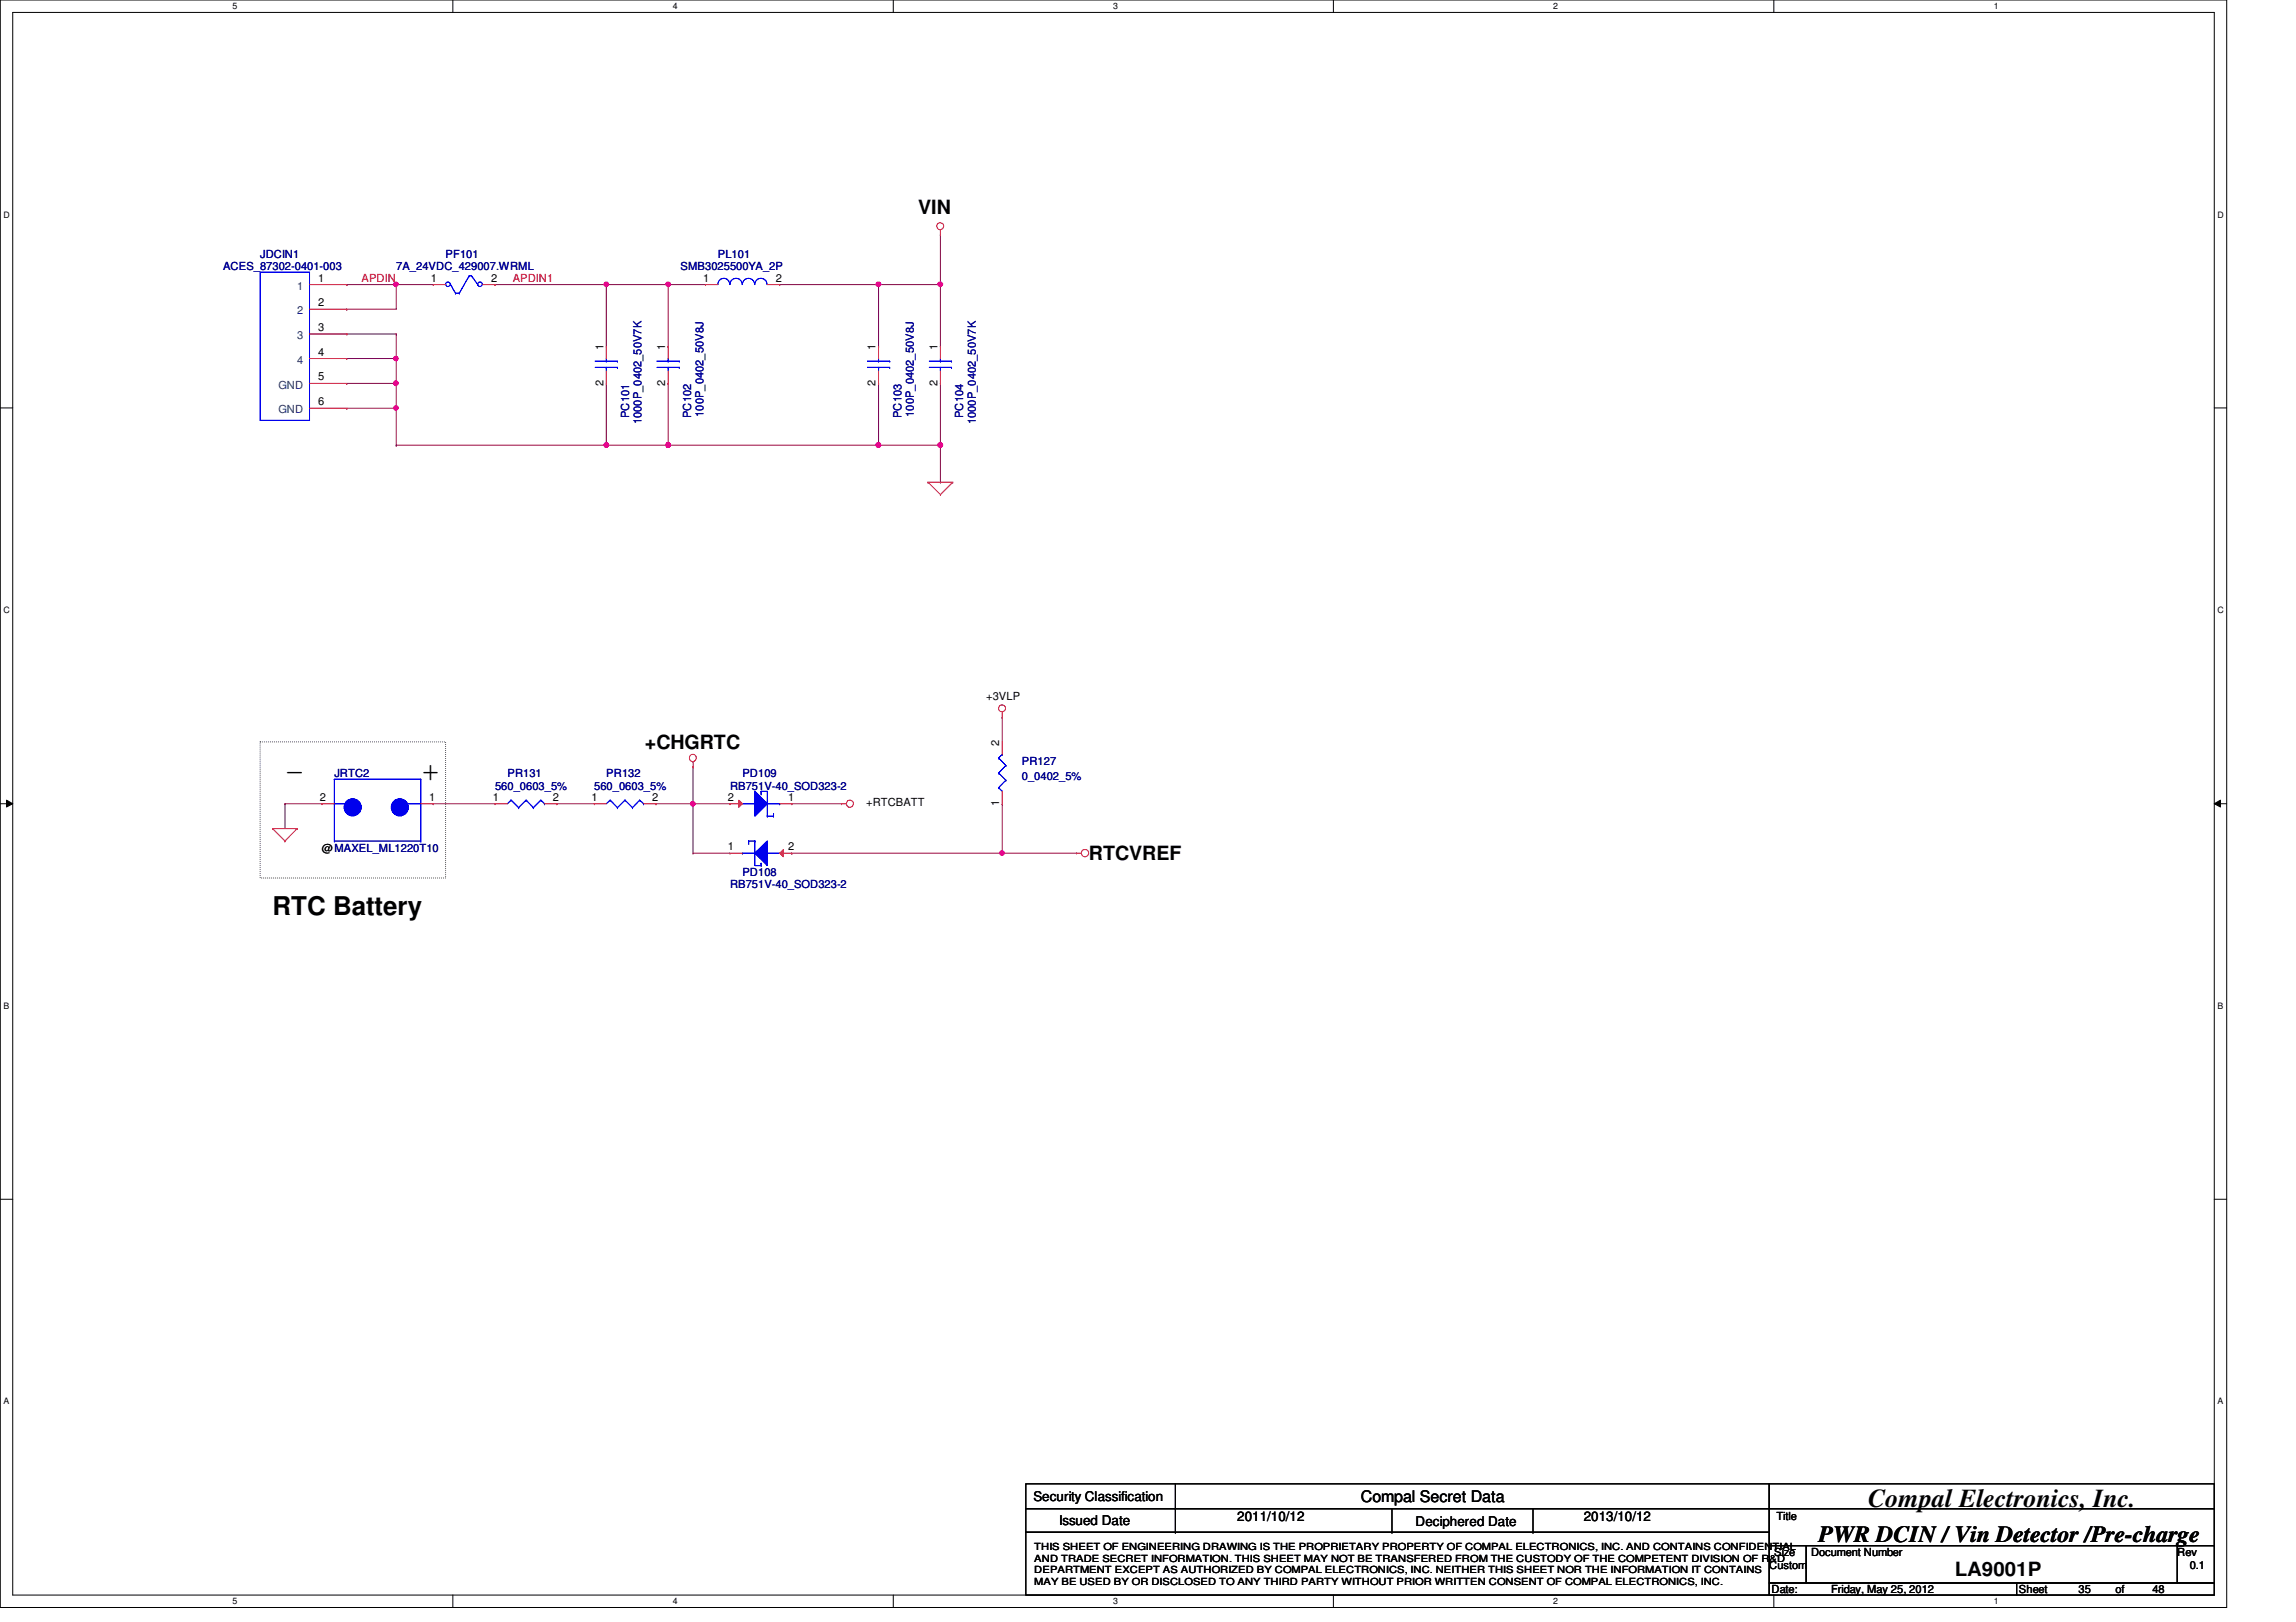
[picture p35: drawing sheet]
<svg xmlns="http://www.w3.org/2000/svg" width="297mm" height="210mm" viewBox="0 0 297 210" stroke-linecap="round" stroke-linejoin="round" font-family="sans-serif">
<defs><g id="words">
<g font-size="4.3">
<text x="36.9" y="101">-</text>
<text x="54.4" y="101">+</text>
</g>
<g font-size="3.3">
<text x="35.3" y="118.4">RTC Battery</text>
<text x="241.7" y="195.1">Compal Electronics, Inc.</text>
</g>
<text font-size="3" x="235.3" y="199.6">PWR DCIN / Vin Detector /Pre-charge</text>
<g font-size="2.5">
<text x="118.8" y="27.6">VIN</text>
<text x="83.4" y="96.9">+CHGRTC</text>
<text x="140.9" y="111.3">RTCVREF</text>
<text x="252.9" y="204">LA9001P</text>
</g>
<text font-size="2.1" x="176.1" y="194.4">Compal Secret Data</text>
<g font-size="1.7">
<text x="133.7" y="194.3">Security Classification</text>
<text x="137" y="197.3">Issued Date</text>
<text x="160.1" y="196.8">2011/10/12</text>
<text x="183.1" y="197.5">Deciphered Date</text>
<text x="204.9" y="196.8">2013/10/12</text>
</g>
<g font-size="1.4" fill="#000080">
<text x="28.9" y="35">ACES_87302-0401-003</text>
<text x="33.7" y="33.4">JDCIN1</text>
<text x="51.3" y="35">7A_24VDC_429007.WRML</text>
<text x="57.7" y="33.4">PF101</text>
<text x="88" y="35">SMB3025500YA_2P</text>
<text x="92.9" y="33.4">PL101</text>
<text x="91" y="53.9" transform="rotate(-90 91 53.9)">100P_0402_50V8J</text>
<text x="118.2" y="53.9" transform="rotate(-90 118.2 53.9)">100P_0402_50V8J</text>
<text x="81.4" y="54.1" transform="rotate(-90 81.4 54.1)">PC101</text>
<text x="83" y="54.9" transform="rotate(-90 83 54.9)">1000P_0402_50V7K</text>
<text x="89.4" y="54.1" transform="rotate(-90 89.4 54.1)">PC102</text>
<text x="116.6" y="54.1" transform="rotate(-90 116.6 54.1)">PC103</text>
<text x="124.6" y="54.1" transform="rotate(-90 124.6 54.1)">PC104</text>
<text x="126.2" y="54.9" transform="rotate(-90 126.2 54.9)">1000P_0402_50V7K</text>
<text x="43.3" y="100.6">JRTC2</text>
<text x="65.7" y="100.6">PR131</text>
<text x="78.4" y="100.6">PR132</text>
<text x="96.1" y="100.6">PD109</text>
<text x="132.2" y="99">PR127</text>
<text x="132.2" y="100.9">0_0402_5%</text>
<text x="64" y="102.2">560_0603_5%</text>
<text x="76.9" y="102.2">560_0603_5%</text>
<text x="94.4" y="102.2">RB751V-40_SOD323-2</text>
<text x="96.1" y="113.4">PD108</text>
<text x="94.4" y="115">RB751V-40_SOD323-2</text>
</g>
<g font-size="1.4" fill="#004080">
<text x="38.4" y="40.7">2</text>
<text x="38.4" y="37.5">1</text>
<text x="38.4" y="47.1">4</text>
<text x="38.4" y="43.9">3</text>
<text x="36" y="50.3">GND</text>
<text x="36" y="53.5">GND</text>
</g>
<g font-size="1.4">
<text x="41.1" y="39.6">2</text>
<text x="41.1" y="36.4">1</text>
<text x="55.7" y="36.4">1</text>
<text x="63.5" y="36.4">2</text>
<text x="91" y="36.4">1</text>
<text x="100.4" y="36.4">2</text>
<text x="41.1" y="46">4</text>
<text x="41.1" y="42.8">3</text>
<text x="78.1" y="45.3" transform="rotate(-90 78.1 45.3)">1</text>
<text x="86.1" y="45.3" transform="rotate(-90 86.1 45.3)">1</text>
<text x="113.3" y="45.3" transform="rotate(-90 113.3 45.3)">1</text>
<text x="121.3" y="45.3" transform="rotate(-90 121.3 45.3)">1</text>
<text x="41.1" y="49.2">5</text>
<text x="41.1" y="52.5">6</text>
<text x="78.1" y="49.9" transform="rotate(-90 78.1 49.9)">2</text>
<text x="86.1" y="49.9" transform="rotate(-90 86.1 49.9)">2</text>
<text x="113.3" y="49.9" transform="rotate(-90 113.3 49.9)">2</text>
<text x="121.3" y="49.9" transform="rotate(-90 121.3 49.9)">2</text>
<text x="127.6" y="90.6">+3VLP</text>
<text x="129.3" y="96.5" transform="rotate(-90 129.3 96.5)">2</text>
<text x="41.4" y="103.6">2</text>
<text x="55.5" y="103.6">1</text>
<text x="63.8" y="103.6">1</text>
<text x="71.5" y="103.6">2</text>
<text x="76.5" y="103.6">1</text>
<text x="84.4" y="103.6">2</text>
<text x="94.1" y="103.6">2</text>
<text x="102" y="103.6">1</text>
<text x="112.1" y="104.3">+RTCBATT</text>
<text x="129.3" y="104.3" transform="rotate(-90 129.3 104.3)">1</text>
<text x="41.7" y="110.2">@MAXEL_ML1220T10</text>
<text x="94.1" y="110">1</text>
<text x="102" y="110">2</text>
<text x="229.8" y="196.8">Title</text>
<text x="228.9" y="203">Custom</text>
<text x="229.5" y="201.4">Size</text>
<text x="234.3" y="201.4">Document Number</text>
<text x="281.7" y="201.4">Rev</text>
<text x="283.3" y="203">0.1</text>
<text x="229.2" y="206.2">Date:</text>
<text x="236.9" y="206.2">Friday, May 25, 2012</text>
<text x="261.2" y="206.2">Sheet</text>
<text x="268.9" y="206.2">35</text>
<text x="273.7" y="206.2">of</text>
<text x="278.5" y="206.2">48</text>
</g>
<g font-size="1.4" fill="#f00">
<text x="46.8" y="36.5">APDIN</text>
<text x="66.3" y="36.5">APDIN1</text>
</g>
<g font-size="1.3">
<text x="133.8" y="200.6">THIS SHEET OF ENGINEERING DRAWING IS THE PROPRIETARY PROPERTY OF COMPAL ELECTRONICS, INC. AND CONTAINS CONFIDENTIAL</text>
<text x="133.8" y="202.1">AND TRADE SECRET INFORMATION. THIS SHEET MAY NOT BE TRANSFERED FROM THE CUSTODY OF THE COMPETENT DIVISION OF R&amp;D</text>
<text x="133.8" y="203.6">DEPARTMENT EXCEPT AS AUTHORIZED BY COMPAL ELECTRONICS, INC. NEITHER THIS SHEET NOR THE INFORMATION IT CONTAINS</text>
<text x="133.8" y="205.1">MAY BE USED BY OR DISCLOSED TO ANY THIRD PARTY WITHOUT PRIOR WRITTEN CONSENT OF COMPAL ELECTRONICS, INC.</text>
</g>
<g font-size="1.1">
<text x="30.1" y="1.1">5</text>
<text x="87" y="1.1">4</text>
<text x="144" y="1.1">3</text>
<text x="201" y="1.1">2</text>
<text x="257.9" y="1.1">1</text>
<text x=".5" y="28.2">D</text>
<text x="286.9" y="28.2">D</text>
<text x=".5" y="79.3">C</text>
<text x="286.9" y="79.3">C</text>
<text x=".5" y="130.6">B</text>
<text x="286.9" y="130.6">B</text>
<text x=".5" y="181.7">A</text>
<text x="286.9" y="181.7">A</text>
<text x="30.1" y="207.6">5</text>
<text x="87" y="207.6">4</text>
<text x="144" y="207.6">3</text>
<text x="201" y="207.6">2</text>
<text x="257.9" y="207.6">1</text>
</g>
</g></defs>
<path d="M0 0h288.1v208h-288.1zM1.6 1.6h284.9v204.8h-284.9z" fill="none" stroke="#000" stroke-width=".13"/>
<g fill="#fff">
<path d="M30.1 .2h.6v1.2h-.6z"/>
<path d="M30.1 206.6h.6v1.2h-.6z"/>
</g>
<path d="M58.6 0v1.6M58.6 206.4v1.6" fill="none" stroke="#000" stroke-width=".13"/>
<g fill="#fff">
<path d="M87 .2h.6v1.2h-.6z"/>
<path d="M87 206.6h.6v1.2h-.6z"/>
</g>
<path d="M115.6 0v1.6M115.6 206.4v1.6" fill="none" stroke="#000" stroke-width=".13"/>
<g fill="#fff">
<path d="M144 .2h.6v1.2h-.6z"/>
<path d="M144 206.6h.6v1.2h-.6z"/>
</g>
<path d="M172.5 0v1.6M172.5 206.4v1.6" fill="none" stroke="#000" stroke-width=".13"/>
<g fill="#fff">
<path d="M201 .2h.5v1.2h-.5z"/>
<path d="M201 206.6h.5v1.2h-.5z"/>
</g>
<path d="M229.5 0v1.6M229.5 206.4v1.6" fill="none" stroke="#000" stroke-width=".13"/>
<g fill="#fff">
<path d="M257.9 .2h.6v1.2h-.6z"/>
<path d="M257.9 206.6h.6v1.2h-.6z"/>
<path d="M.5 27.2h.7v1.2h-.7z"/>
<path d="M286.9 27.2h.8v1.2h-.8z"/>
<path d="M.5 78.4h.7v1.1h-.7z"/>
<path d="M286.9 78.4h.8v1.1h-.8z"/>
</g>
<path d="M0 52.8h1.6M286.5 52.8h1.6" fill="none" stroke="#000" stroke-width=".13"/>
<g fill="#fff">
<path d="M.5 129.6h.7v1.2h-.7z"/>
<path d="M286.9 129.6h.7v1.2h-.7z"/>
</g>
<path d="M0 104h1.6M.8 103.5l.8 .5-.8 .4zM286.5 104l.8-.5v.9zM286.5 104h1.6" fill="none" stroke="#000" stroke-width=".13"/>
<path d="M.8 103.5l.8 .5-.8 .4zM286.5 104l.8-.5v.9z" fill="#000"/>
<g fill="#fff">
<path d="M.5 180.8h.7v1.1h-.7z"/>
<path d="M286.9 180.8h.7v1.1h-.7z"/>
</g>
<path d="M0 155.2h1.6M286.5 155.2h1.6" fill="none" stroke="#000" stroke-width=".13"/>
<path d="M33.7 96h24v17.6h-24z" fill="none" stroke="#000" stroke-width=".13" stroke-dasharray="0 .3"/>
<g fill="none" stroke="#800040" stroke-width=".13">
<path d="M129.7 92.8h.1M129.7 92.8v3.2M36.9 104h.1M36.9 104h4.8M36.9 104v3.2M56 104h.1M56 104h8M72 104h.1M72 104h4.9M84.9 104h.1M84.9 104h4.8M89.7 110.4h.1"/>
<path d="M89.7 104h.1M89.7 110.4h4.7M89.7 104v6.4M102.4 110.4h.1M129.7 104h.1M129.7 104v6.4h-27.3"/>
</g>
<circle cx="89.6" cy="104" r=".31" fill="#f0f"/>
<circle cx="89.6" cy="104" r=".31" fill="none" stroke="#f0f" stroke-width=".13"/>
<path d="M129.7 110.4h.1M129.7 110.4h9.6" fill="none" stroke="#800040" stroke-width=".13"/>
<circle cx="129.6" cy="110.4" r=".31" fill="#f0f"/>
<circle cx="129.6" cy="110.4" r=".31" fill="none" stroke="#f0f" stroke-width=".13"/>
<path d="M44.9 49.6h.1M51.3 46.4h.1M51.3 46.4v3.2h-6.4M89.7 99.2h.1M89.7 99.2v4.8M89.7 104h.1M89.7 104h4.7M102.4 104h.1M102.4 104h6.5" fill="none" stroke="#800040" stroke-width=".13"/>
<circle cx="51.2" cy="46.4" r=".3" fill="#f0f"/>
<circle cx="51.2" cy="46.4" r=".3" fill="none" stroke="#f0f" stroke-width=".13"/>
<path d="M44.9 52.8h.1M44.9 52.8h6.4" fill="none" stroke="#800040" stroke-width=".13"/>
<circle cx="51.2" cy="52.8" r=".3" fill="#f0f"/>
<circle cx="51.2" cy="52.8" r=".3" fill="none" stroke="#f0f" stroke-width=".13"/>
<path d="M64 36.8h.1M64 36.8h22.4M78.4 36.8h.1M100.9 36.8h.1M100.9 36.8h12.8M51.3 57.6h.1M51.3 52.8v4.8M51.3 57.6h27.1M86.4 57.6h.1M86.4 57.6h27.3" fill="none" stroke="#800040" stroke-width=".13"/>
<circle cx="86.4" cy="57.6" r=".31" fill="#f0f"/>
<circle cx="86.4" cy="57.6" r=".31" fill="none" stroke="#f0f" stroke-width=".13"/>
<path d="M121.7 36.8h.1M121.7 36.8v8M121.7 57.6h.1M121.7 49.6v8" fill="none" stroke="#800040" stroke-width=".13"/>
<circle cx="121.6" cy="57.6" r=".32" fill="#f0f"/>
<circle cx="121.6" cy="57.6" r=".32" fill="none" stroke="#f0f" stroke-width=".13"/>
<path d="M78.4 57.6h.1M78.4 57.6h8" fill="none" stroke="#800040" stroke-width=".13"/>
<circle cx="86.4" cy="57.6" r=".31" fill="#f0f"/>
<circle cx="86.4" cy="57.6" r=".31" fill="none" stroke="#f0f" stroke-width=".13"/>
<circle cx="78.4" cy="57.6" r=".31" fill="#f0f"/>
<circle cx="78.4" cy="57.6" r=".31" fill="none" stroke="#f0f" stroke-width=".13"/>
<path d="M78.4 36.8h.1M78.4 36.8v8M86.4 36.8h.1M86.4 36.8v8" fill="none" stroke="#800040" stroke-width=".13"/>
<circle cx="78.4" cy="36.8" r=".3" fill="#f0f"/>
<circle cx="78.4" cy="36.8" r=".3" fill="none" stroke="#f0f" stroke-width=".13"/>
<path d="M86.4 36.8h.1M86.4 36.8h4.9" fill="none" stroke="#800040" stroke-width=".13"/>
<circle cx="86.4" cy="36.8" r=".3" fill="#f0f"/>
<circle cx="86.4" cy="36.8" r=".3" fill="none" stroke="#f0f" stroke-width=".13"/>
<path d="M113.7 36.8h.1M113.7 36.8v8M113.7 36.8h8M78.4 49.6h.1M78.4 49.6v8M86.4 49.6h.1M86.4 49.6v8M113.7 49.6h.1M113.7 49.6v8" fill="none" stroke="#800040" stroke-width=".13"/>
<circle cx="113.6" cy="36.8" r=".31" fill="#f0f"/>
<circle cx="113.6" cy="36.8" r=".31" fill="none" stroke="#f0f" stroke-width=".13"/>
<path d="M113.7 57.6h.1M113.7 57.6h8" fill="none" stroke="#800040" stroke-width=".13"/>
<circle cx="113.6" cy="57.6" r=".32" fill="#f0f"/>
<circle cx="113.6" cy="57.6" r=".32" fill="none" stroke="#f0f" stroke-width=".13"/>
<path d="M51.3 36.8h.1M51.3 36.8h4.7M121.7 30.4h.1M121.7 30.4v6.4M44.9 43.2h.1M44.9 46.4h.1M44.9 43.2h6.4M51.3 43.2h.1M51.3 43.2v3.2h-6.4" fill="none" stroke="#800040" stroke-width=".13"/>
<circle cx="121.6" cy="36.8" r=".31" fill="#f0f"/>
<circle cx="121.6" cy="36.8" r=".31" fill="none" stroke="#f0f" stroke-width=".13"/>
<path d="M44.9 36.8h.1M44.9 36.8h6.4M51.3 36.8h.1M51.3 36.8v3.2h-6.4M44.9 40h.1" fill="none" stroke="#800040" stroke-width=".13"/>
<circle cx="51.2" cy="36.8" r=".3" fill="#f0f"/>
<circle cx="51.2" cy="36.8" r=".3" fill="none" stroke="#f0f" stroke-width=".13"/>
<path d="M51.3 49.6h.1M51.3 49.6v3.2" fill="none" stroke="#800040" stroke-width=".13"/>
<circle cx="51.2" cy="49.6" r=".31" fill="#f0f"/>
<circle cx="51.2" cy="49.6" r=".31" fill="none" stroke="#f0f" stroke-width=".13"/>
<path d="M121.7 57.6v4.8M121.7 62.4h.1" fill="none" stroke="#800040" stroke-width=".13"/>
<g fill="none" stroke="#f00" stroke-width=".13">
<path d="M121.7 30.4h.1M121.7 29.8v.6M78.4 44.8h.1M78.4 49.6h.1M78.4 44.8v1.6M78.4 48v1.6M121.7 44.8h.1M121.7 49.6h.1M121.7 44.8v1.6M121.7 48v1.6M120.1 62.4h.1M120.1 62.4h3.2"/>
<path d="M120.1 62.4l1.6 1.6M121.7 64h.1M123.3 62.4h.1M123.3 62.4l-1.6 1.6M89.7 99.2h.1M89.7 98.6v.6M129.7 92.8h.1M129.7 92.2v.6M35.3 107.2h.1M35.3 107.2h3.1M35.3 107.2l1.6 1.6M36.9 108.8h.1"/>
<path d="M38.4 107.2h.1M38.4 107.2l-1.5 1.6M108.9 104h.1M108.9 104h.6M139.3 110.4h.1M139.3 110.4h.6"/>
<circle cx="121.6" cy="29.3" r=".45"/>
<circle cx="89.6" cy="98.1" r=".46"/>
<circle cx="129.6" cy="91.7" r=".45"/>
<circle cx="109.9" cy="104" r=".46"/>
<circle cx="140.4" cy="110.4" r=".47"/>
</g>
<g fill="none" stroke="#000" stroke-width=".13">
<path d="M132.7 192h96.2v3.2h-96.2zM132.7 195.2h96.2v3.1h-96.2zM132.7 198.3h96.2v8.1h-96.2zM152.1 195.2h.1M152.1 198.3h.1M152.1 192v6.3M180.1 198.3h.1M180.1 195.2v3.1M198.3 198.3h.1M198.3 195.2v3.1M228.9 192h57.6v3.2h-57.6zM228.9 195.2h57.6v4.8h-57.6z"/>
<path d="M228.9 200h4.8v4.9h-4.8zM228.9 204.9h32v1.5h-32zM233.7 200h48v4.9h-48zM260.9 204.9h25.6v1.5h-25.6zM281.7 200h4.8v4.9h-4.8z"/>
</g>
<g fill="none" stroke="#00f" stroke-width=".13">
<path d="M77 47.5h2.9M77 46.7h2.9M78.4 46.7h.1M78.4 47.5h.1M78.4 46.4v.3M78.4 47.5v.5M79.9 47.5h.1M79.9 46.7h.1M120.2 47.5h2.9M120.2 46.7h2.9M121.7 46.7h.1M121.7 47.5h.1"/>
<path d="M121.7 46.4v.3M121.7 47.5v.5M123.1 47.5h.1M123.1 46.7h.1"/>
</g>
<circle cx="45.6" cy="104.5" r="1.1" fill="#00f"/>
<circle cx="45.6" cy="104.5" r="1.1" fill="none" stroke="#00f" stroke-width=".13"/>
<circle cx="51.7" cy="104.5" r="1.1" fill="#00f"/>
<g fill="none" stroke="#00f" stroke-width=".13">
<path d="M43.3 108.8h.1M43.3 100.8h.1M43.3 104h.1M43.3 100.8v8M43.3 108.8h11.1M43.3 100.8h11.1M43.3 104h1.4M52.7 104h1.7M54.4 108.8h.1M54.4 100.8h.1M54.4 104h.1M54.4 100.8v8"/>
<circle cx="51.7" cy="104.5" r="1.1"/>
</g>
<circle cx="45.6" cy="104.5" r="1.1" fill="#00f"/>
<circle cx="45.6" cy="104.5" r="1.1" fill="none" stroke="#00f" stroke-width=".13"/>
<circle cx="51.7" cy="104.5" r="1.1" fill="#00f"/>
<g fill="none" stroke="#00f" stroke-width=".13">
<path d="M43.3 108.8h.1M43.3 100.8h.1M43.3 104h.1M43.3 100.8v8M43.3 108.8h11.1M43.3 100.8h11.1M43.3 104h1.4M52.7 104h1.7M54.4 108.8h.1M54.4 100.8h.1M54.4 104h.1M54.4 100.8v8"/>
<path d="M66.1 103.5h.1M66.1 103.5l-.4 .5M66.1 103.5l1 1M67.1 104.5h.1M68.1 103.5h.1M68.1 103.5l-1 1M68.1 103.5l.9 1M69 104.5h.1M70 103.5h.1M70 103.5l-1 1M70 103.5l.4 .5M70.4 104h.1"/>
<circle cx="51.7" cy="104.5" r="1.1"/>
</g>
<path d="M41.7 104h.1M41.7 104h1.6M54.4 104h1.6M56 104h.1M64 104h.1M64 104h1.7M70.4 104h1.6M72 104h.1" fill="none" stroke="#f00" stroke-width=".13"/>
<path d="M97.7 102.4l1.6 1.6-1.6 1.6z" fill="#00f"/>
<g fill="none" stroke="#00f" stroke-width=".13">
<path d="M96.1 104h1.6M97.7 102.4l1.6 1.6-1.6 1.6zM97.7 104h.1M98.5 102.4h.1M98.5 102.7h.1M98.5 102.4h.8v3.2M98.5 102.4v.3M99.3 105.6h.1M99.3 104h1.6M99.3 105.6h.8M100.1 105.6h.1M100.1 105.3h.1"/>
<path d="M100.1 105.3v.3M100.9 104h.1"/>
</g>
<path d="M97.7 102.4l1.6 1.6-1.6 1.6z" fill="#00f"/>
<g fill="none" stroke="#00f" stroke-width=".13">
<path d="M96.1 104h1.6M97.7 102.4l1.6 1.6-1.6 1.6zM97.7 104h.1M98.5 102.4h.1M98.5 102.7h.1M98.5 102.4h.8v3.2M98.5 102.4v.3M99.3 105.6h.1M99.3 104h1.6M99.3 105.6h.8M100.1 105.6h.1M100.1 105.3h.1"/>
<path d="M100.1 105.3v.3M100.9 104h.1"/>
</g>
<path d="M100.9 104h1.5M102.4 104h.1" fill="none" stroke="#f00" stroke-width=".13"/>
<path d="M95.6 103.5l.5 .5-.5 .5z" fill="#f00"/>
<g fill="none" stroke="#f00" stroke-width=".13">
<path d="M40 36.8h4.9M44.9 36.8h.1M40 46.4h4.9M40 40h4.9M40 43.2h4.9M40 49.6h4.9M40 52.8h4.9M44.9 46.4h.1M44.9 40h.1M44.9 43.2h.1M44.9 49.6h.1M44.9 52.8h.1"/>
<path d="M76.9 104h.1M76.9 104h1.5M83.3 104h1.6M84.9 104h.1M94.4 104h.1M94.4 104h1.7M95.6 103.5l.5 .5-.5 .5z"/>
</g>
<g fill="none" stroke="#00f" stroke-width=".13">
<path d="M33.7 35.2h6.3v19.2h-6.3zM78.9 103.5h.1M78.9 103.5l-.5 .5M78.9 103.5l1 1M79.9 104.5h.1M80.9 103.5h.1M80.9 103.5l-1 1M80.9 103.5l.9 1M81.8 104.5h.1M82.8 103.5h.1M82.8 103.5l-1 1M82.8 103.5l.5 .5"/>
<path d="M83.3 104h.1"/>
</g>
<path d="M97.7 110.4l1.6-1.6v3.2z" fill="#00f"/>
<g fill="none" stroke="#00f" stroke-width=".13">
<path d="M96.1 110.4h.1M96.1 110.4h1.6M96.9 108.8h.1M96.9 109.1h.1M96.9 108.8h.8M96.9 108.8v.3M97.7 110.4l1.6-1.6v3.2zM97.7 108.8h.1M97.7 108.8v3.2h.8M98.5 112h.1M98.5 111.7h.1M98.5 111.7v.3"/>
<path d="M99.3 110.4h.1M99.3 110.4h1.6"/>
</g>
<path d="M97.7 110.4l1.6-1.6v3.2z" fill="#00f"/>
<g fill="none" stroke="#00f" stroke-width=".13">
<path d="M96.1 110.4h.1M96.1 110.4h1.6M96.9 108.8h.1M96.9 109.1h.1M96.9 108.8h.8M96.9 108.8v.3M97.7 110.4l1.6-1.6v3.2zM97.7 108.8h.1M97.7 108.8v3.2h.8M98.5 112h.1M98.5 111.7h.1M98.5 111.7v.3"/>
<path d="M99.3 110.4h.1M99.3 110.4h1.6"/>
</g>
<path d="M94.4 110.4h.1M94.4 110.4h1.7" fill="none" stroke="#f00" stroke-width=".13"/>
<path d="M100.9 110.4l.4-.5v1z" fill="#f00"/>
<g fill="none" stroke="#f00" stroke-width=".13">
<path d="M56 36.8h.1M56 36.8h1.7M62.4 36.8h1.6M64 36.8h.1M91.3 36.8h.1M91.3 36.8h1.6M99.3 36.8h1.6M100.9 36.8h.1M86.4 44.8h.1M86.4 49.6h.1M86.4 44.8v1.6M86.4 48v1.6"/>
<path d="M113.7 44.8h.1M113.7 49.6h.1M113.7 44.8v1.6M113.7 48v1.6M129.7 96h.1M129.7 96v1.6M100.9 110.4l.4-.5v1zM100.9 110.4h1.5M102.4 110.4h.1M129.7 104h.1M129.7 102.4v1.6"/>
</g>
<g fill="none" stroke="#00f" stroke-width=".13">
<path d="M58.3 36.8l.6 1.1M58.9 37.9h.1M58.9 37.9h.5M59.4 37.9h.1M60.7 35.7h.1M60.7 35.7l-1.3 2.2M60.7 35.7h.3M61 35.7h.1M61 35.7l.8 1.1M61.8 36.8h.1M92.9 36.8a.76 .76 0 0 1 .7-.8 .76 .76 0 0 1 .8 .8M94.4 36.8a.78 .78 0 0 1 .8-.8 .78 .78 0 0 1 .8 .8"/>
<path d="M96.1 36.8a.78 .78 0 0 1 .7-.8 .78 .78 0 0 1 .8 .8M97.7 36.8a.78 .78 0 0 1 .7-.8 .78 .78 0 0 1 .8 .8M85 47.5h2.9M85 46.7h2.9M86.4 46.7h.1M86.4 47.5h.1M86.4 46.4v.3M86.4 47.5v.5M87.9 47.5h.1M87.9 46.7h.1M112.2 47.5h2.9M112.2 46.7h2.9"/>
<path d="M113.7 46.7h.1M113.7 47.5h.1M113.7 46.4v.3M113.7 47.5v.5M115.1 47.5h.1M115.1 46.7h.1M129.2 98.1h.1M129.2 98.1l.9 1M129.7 97.6h.1M129.7 97.6l-.5 .5M130.1 99.1h.1M130.1 99.1l-.9 .9"/>
<path d="M129.2 101.9h.1M129.2 100h.1M129.2 101.9l.5 .5M129.2 100l.9 1M130.1 101h.1M130.1 101l-.9 .9"/>
<circle cx="58" cy="36.8" r=".3"/>
<circle cx="62.1" cy="36.8" r=".3"/>
</g>
<circle cx="89.6" cy="104" r=".31" fill="#f0f"/>
<circle cx="89.6" cy="104" r=".31" fill="none" stroke="#f0f" stroke-width=".13"/>
<circle cx="129.6" cy="110.4" r=".31" fill="#f0f"/>
<circle cx="129.6" cy="110.4" r=".31" fill="none" stroke="#f0f" stroke-width=".13"/>
<circle cx="51.2" cy="46.4" r=".3" fill="#f0f"/>
<circle cx="51.2" cy="46.4" r=".3" fill="none" stroke="#f0f" stroke-width=".13"/>
<circle cx="51.2" cy="52.8" r=".3" fill="#f0f"/>
<circle cx="51.2" cy="52.8" r=".3" fill="none" stroke="#f0f" stroke-width=".13"/>
<circle cx="86.4" cy="57.6" r=".31" fill="#f0f"/>
<circle cx="86.4" cy="57.6" r=".31" fill="none" stroke="#f0f" stroke-width=".13"/>
<circle cx="121.6" cy="57.6" r=".32" fill="#f0f"/>
<circle cx="121.6" cy="57.6" r=".32" fill="none" stroke="#f0f" stroke-width=".13"/>
<circle cx="86.4" cy="57.6" r=".31" fill="#f0f"/>
<circle cx="86.4" cy="57.6" r=".31" fill="none" stroke="#f0f" stroke-width=".13"/>
<circle cx="78.4" cy="57.6" r=".31" fill="#f0f"/>
<circle cx="78.4" cy="57.6" r=".31" fill="none" stroke="#f0f" stroke-width=".13"/>
<circle cx="78.4" cy="36.8" r=".3" fill="#f0f"/>
<circle cx="78.4" cy="36.8" r=".3" fill="none" stroke="#f0f" stroke-width=".13"/>
<circle cx="86.4" cy="36.8" r=".3" fill="#f0f"/>
<circle cx="86.4" cy="36.8" r=".3" fill="none" stroke="#f0f" stroke-width=".13"/>
<circle cx="113.6" cy="36.8" r=".31" fill="#f0f"/>
<circle cx="113.6" cy="36.8" r=".31" fill="none" stroke="#f0f" stroke-width=".13"/>
<circle cx="113.6" cy="57.6" r=".32" fill="#f0f"/>
<circle cx="113.6" cy="57.6" r=".32" fill="none" stroke="#f0f" stroke-width=".13"/>
<circle cx="121.6" cy="36.8" r=".31" fill="#f0f"/>
<circle cx="121.6" cy="36.8" r=".31" fill="none" stroke="#f0f" stroke-width=".13"/>
<circle cx="51.2" cy="36.8" r=".3" fill="#f0f"/>
<circle cx="51.2" cy="36.8" r=".3" fill="none" stroke="#f0f" stroke-width=".13"/>
<circle cx="51.2" cy="49.6" r=".31" fill="#f0f"/>
<circle cx="51.2" cy="49.6" r=".31" fill="none" stroke="#f0f" stroke-width=".13"/>
<use href="#words"/>
</svg>
